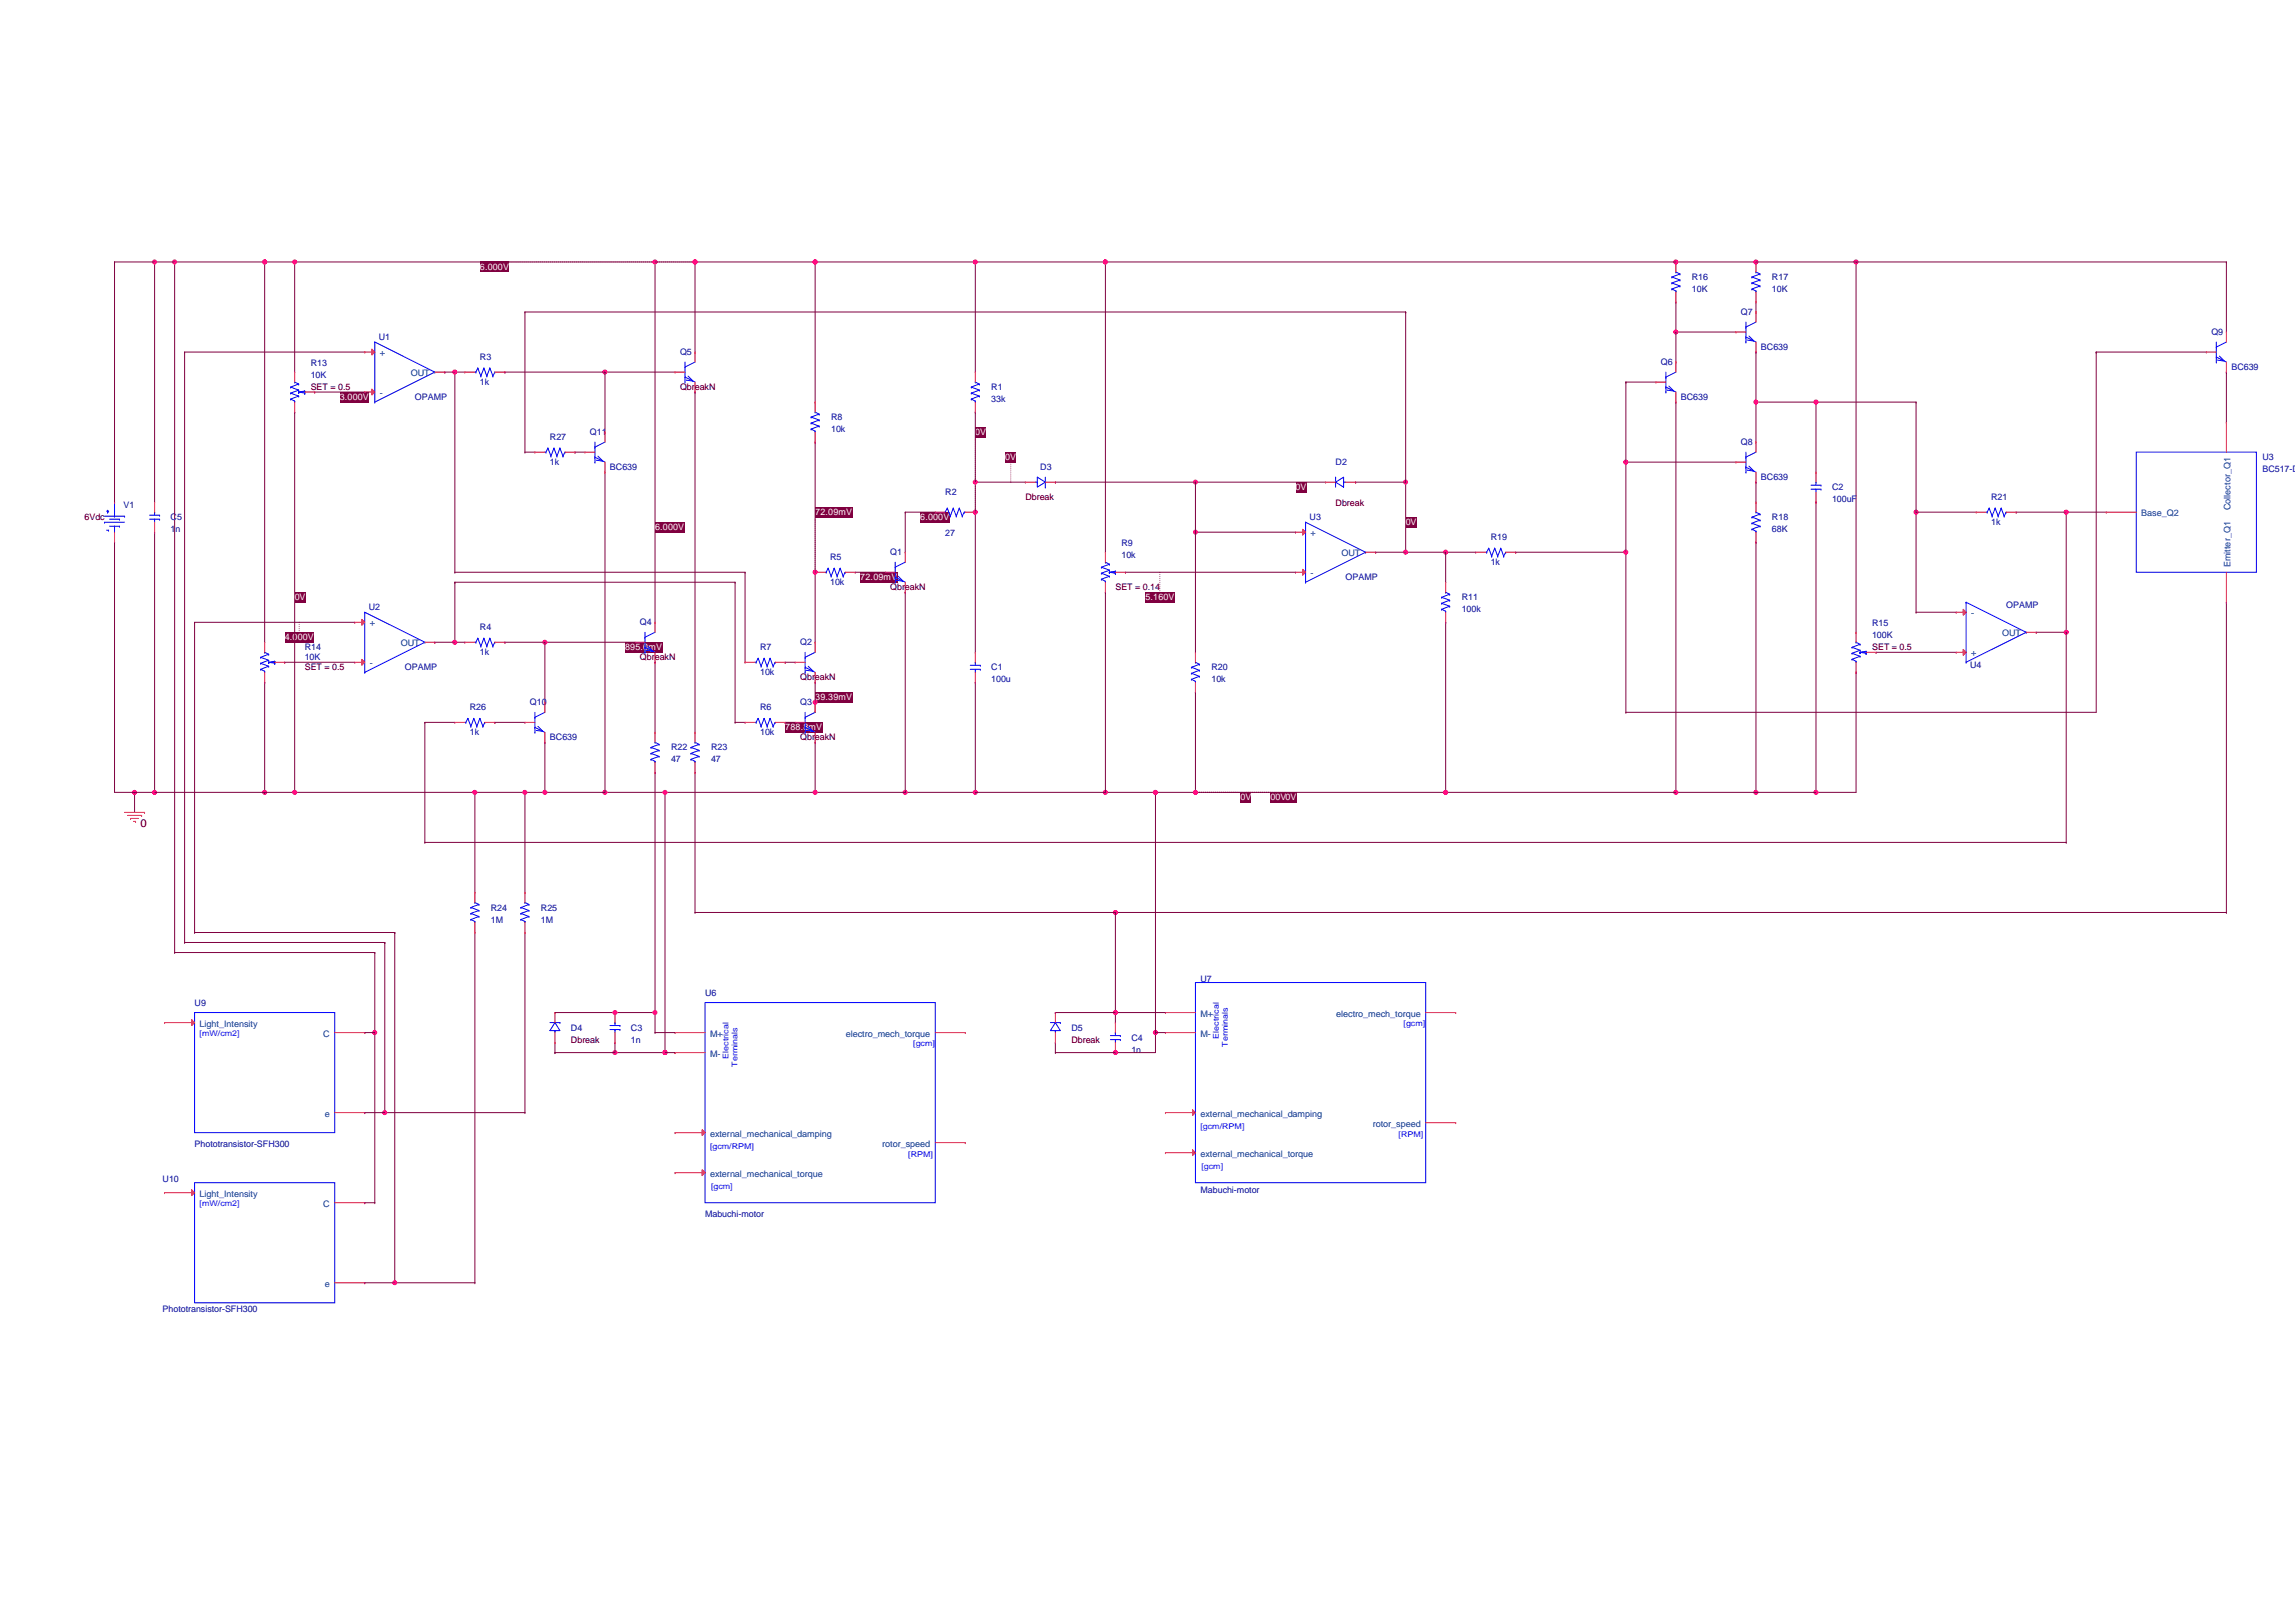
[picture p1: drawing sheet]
<svg xmlns="http://www.w3.org/2000/svg" width="594mm" height="420mm" viewBox="0 0 594 420" stroke-linecap="round" stroke-linejoin="round" font-family="sans-serif">
<defs><g id="words">
<text font-size="2.8" x="36.4" y="214.1">0</text>
<g font-size="2.3" fill="#fff">
<text x="124.2" y="69.9">6.</text>
<text x="126.3" y="69.9">000V</text>
<text x="87.9" y="103.6">3.</text>
<text x="90" y="103.6">000V</text>
<text x="252.5" y="112.7">0V</text>
<text x="260.2" y="119.1">0V</text>
<text x="335.4" y="126.9">0V</text>
<text x="169.6" y="137.3">6.</text>
<text x="171.6" y="137.3">000V</text>
<text x="211" y="133.4">7</text>
<text x="212.4" y="133.4">2.09mV</text>
<text x="238.2" y="134.7">6.</text>
<text x="240.3" y="134.7">000V</text>
<text x="363.9" y="136">0V</text>
<text x="76.3" y="155.4">0V</text>
<text x="222.7" y="150.2">7</text>
<text x="224" y="150.2">2.09mV</text>
<text x="296.5" y="155.4">5.</text>
<text x="298.5" y="155.4">160V</text>
<text x="73.7" y="165.8">4.</text>
<text x="75.7" y="165.8">000V</text>
<text x="161.8" y="168.4">895.0mV</text>
<text x="211" y="181.3">3</text>
<text x="212.4" y="181.3">9.39mV</text>
<text x="203.2" y="189.1">7</text>
<text x="204.6" y="189.1">88.8mV</text>
<text x="321.1" y="207.2">0V</text>
<text x="328.9" y="207.2">0V</text>
<text x="330.2" y="207.2">0V0V</text>
</g>
<g font-size="2.3" fill="#000080">
<text x="438" y="72.5">R16</text>
<text x="438" y="75.6">10K</text>
<text x="458.7" y="72.5">R17</text>
<text x="458.7" y="75.6">10K</text>
<text x="450.7" y="81.6">Q7</text>
<text x="98.1" y="88.1">U1</text>
<text x="572.4" y="86.8">Q9</text>
<text x="80.4" y="94.8">R13</text>
<text x="124.2" y="93.2">R3</text>
<text x="176" y="91.9">Q5</text>
<text x="429.9" y="94.5">Q6</text>
<text x="455.8" y="90.6">BC639</text>
<text x="577.6" y="95.8">BC639</text>
<text x="80.4" y="97.9">10K</text>
<text x="124.2" y="99.7">1k</text>
<text x="256.6" y="101">R1</text>
<text x="107.4" y="103.6">OPAMP</text>
<text x="256.6" y="104.1">33k</text>
<text x="435.1" y="103.6">BC639</text>
<text x="142.4" y="114">R27</text>
<text x="152.7" y="112.7">Q11</text>
<text x="215.2" y="108.8">R8</text>
<text x="215.2" y="111.9">10k</text>
<text x="450.7" y="115.3">Q8</text>
<text x="585.6" y="119.1">U3</text>
<text x="142.4" y="120.4">1k</text>
<text x="157.9" y="121.7">BC639</text>
<text x="269.3" y="121.7">D3</text>
<text x="345.7" y="120.4">D2</text>
<text x="455.8" y="124.3">BC639</text>
<text x="585.6" y="122.3">BC517-D</text>
<text x="32" y="131.6">V1</text>
<text x="244.7" y="128.2">R2</text>
<text x="474.2" y="126.9">C2</text>
<text x="474.2" y="130">100uF</text>
<text x="515.4" y="129.5">R21</text>
<text x="44.2" y="134.7">C5</text>
<text x="44.2" y="137.8">1n</text>
<text x="339" y="134.7">U3</text>
<text x="458.7" y="134.7">R18</text>
<text x="458.7" y="137.8">68K</text>
<text x="515.4" y="136">1k</text>
<text x="230.4" y="143.8">Q1</text>
<text x="244.7" y="138.8">27</text>
<text x="290.3" y="141.4">R9</text>
<text x="385.9" y="139.9">R19</text>
<text x="214.9" y="145.1">R5</text>
<text x="290.3" y="144.5">10k</text>
<text x="385.9" y="146.3">1k</text>
<text x="214.9" y="151.5">10k</text>
<text x="348.3" y="150.2">OPAMP</text>
<text x="378.4" y="155.4">R11</text>
<text x="95.5" y="158">U2</text>
<text x="165.7" y="161.9">Q4</text>
<text x="378.4" y="158.5">100k</text>
<text x="519.3" y="157.5">OPAMP</text>
<text x="124.2" y="163.2">R4</text>
<text x="207.1" y="167.1">Q2</text>
<text x="484.6" y="162.2">R15</text>
<text x="484.6" y="165.3">100K</text>
<text x="78.9" y="168.4">R14</text>
<text x="78.9" y="171">10K</text>
<text x="104.8" y="173.5">OPAMP</text>
<text x="124.2" y="169.7">1k</text>
<text x="196.8" y="168.4">R7</text>
<text x="256.6" y="173.5">C1</text>
<text x="313.6" y="173.5">R20</text>
<text x="510" y="173">U4</text>
<text x="196.8" y="174.8">10k</text>
<text x="256.6" y="176.7">100u</text>
<text x="313.6" y="176.7">10k</text>
<text x="121.6" y="183.9">R26</text>
<text x="137.2" y="182.6">Q10</text>
<text x="196.8" y="183.9">R6</text>
<text x="207.1" y="182.6">Q3</text>
<text x="121.6" y="190.4">1k</text>
<text x="142.4" y="191.7">BC639</text>
<text x="196.8" y="190.4">10k</text>
<text x="173.7" y="194.3">R22</text>
<text x="173.7" y="197.4">47</text>
<text x="184.1" y="194.3">R23</text>
<text x="184.1" y="197.4">47</text>
<text x="127.1" y="235.7">R24</text>
<text x="127.1" y="238.8">1M</text>
<text x="140" y="235.7">R25</text>
<text x="140" y="238.8">1M</text>
<text x="182.5" y="257.7">U6</text>
<text x="310.8" y="254.1">U7</text>
<text x="50.4" y="260.3">U9</text>
<text x="147.8" y="266.8">D4</text>
<text x="163.3" y="266.8">C3</text>
<text x="163.3" y="269.9">1n</text>
<text x="277.3" y="266.8">D5</text>
<text x="292.9" y="269.4">C4</text>
<text x="292.9" y="272.5">1n</text>
<text x="50.4" y="296.9">Phototransistor-SFH300</text>
<text x="42.1" y="305.9">U10</text>
<text x="310.8" y="308.8">Mabuchi-motor</text>
<text x="182.5" y="315">Mabuchi-motor</text>
<text x="42.1" y="339.6">Phototransistor-SFH300</text>
</g>
<g font-size="2.3" fill="#004080">
<text x="98.3" y="92.2">+</text>
<text x="106.3" y="97.4">OUT</text>
<text x="98.3" y="102.6">-</text>
<text x="554.3" y="133.6">Base_Q2</text>
<text x="577.4" y="132.1" transform="rotate(-90 577.4 132.1)">Collector_Q1</text>
<text x="339.3" y="138.8">+</text>
<text x="339.3" y="149.2">-</text>
<text x="347.3" y="144">OUT</text>
<text x="577.4" y="146.9" transform="rotate(-90 577.4 146.9)">Emitter_Q1</text>
<text x="510.2" y="159.6">-</text>
<text x="95.7" y="162.2">+</text>
<text x="103.7" y="167.3">OUT</text>
<text x="518.3" y="164.7">OUT</text>
<text x="95.7" y="172.5">-</text>
<text x="510.2" y="169.9">+</text>
<text x="310.7" y="263.2">M+</text>
<text x="345.9" y="263.2">electro_mech_torque</text>
<text x="51.7" y="265.8">Light_Intensity</text>
<text x="83.7" y="268.4">C</text>
<text x="183.8" y="268.4">M+</text>
<text x="218.9" y="268.4">electro_mech_torque</text>
<text x="310.7" y="268.4">M-</text>
<text x="183.8" y="273.6">M-</text>
<text x="84.1" y="289.1">e</text>
<text x="310.7" y="289.1">external_mechanical_damping</text>
<text x="355.3" y="291.7">rotor_speed</text>
<text x="183.8" y="294.3">external_mechanical_damping</text>
<text x="228.4" y="296.9">rotor_speed</text>
<text x="310.7" y="299.5">external_mechanical_torque</text>
<text x="183.8" y="304.7">external_mechanical_torque</text>
<text x="51.7" y="309.8">Light_Intensity</text>
<text x="83.7" y="312.4">C</text>
<text x="84.1" y="333.1">e</text>
</g>
<g font-size="2.3">
<text x="80.4" y="101">SET = 0.5</text>
<text x="176" y="101">QbreakN</text>
<text x="265.4" y="129.5">Dbreak</text>
<text x="345.7" y="131.1">Dbreak</text>
<text x="21.9" y="134.7">6Vdc</text>
<text x="230.4" y="152.8">QbreakN</text>
<text x="288.7" y="152.8">SET = 0.14</text>
<text x="78.9" y="173.5">SET = 0.5</text>
<text x="165.7" y="171">QbreakN</text>
<text x="484.6" y="168.4">SET = 0.5</text>
<text x="207.1" y="176.1">QbreakN</text>
<text x="207.1" y="191.7">QbreakN</text>
<text x="147.8" y="269.9">Dbreak</text>
<text x="277.3" y="269.9">Dbreak</text>
</g>
<g font-size="2.1" fill="#00f">
<text x="51.7" y="268.1">[mW/cm2]</text>
<text x="315.5" y="268.9" transform="rotate(-90 315.5 268.9)">Electrical</text>
<text x="363.3" y="265.5">[gcm]</text>
<text x="188.6" y="274" transform="rotate(-90 188.6 274)">Electrical</text>
<text x="236.4" y="270.7">[gcm]</text>
<text x="317.8" y="270.9" transform="rotate(-90 317.8 270.9)">Terminals</text>
<text x="190.9" y="276.1" transform="rotate(-90 190.9 276.1)">Terminals</text>
<text x="310.8" y="292.2">[gcm/RPM]</text>
<text x="183.8" y="297.4">[gcm/RPM]</text>
<text x="235.1" y="299.5">[RPM]</text>
<text x="362" y="294.3">[RPM]</text>
<text x="311" y="302.6">[gcm]</text>
<text x="184.1" y="307.8">[gcm]</text>
<text x="51.7" y="312.2">[mW/cm2]</text>
</g>
</g></defs>
<path d="M29.6 67.8h.1M29.6 67.8v62.2M45.2 67.8h.1M45.2 67.8h23.3M252.5 67.8h.1M252.5 67.8v28.5M252.5 132.6h.1M252.5 132.6v36.3M252.5 176.6h.1M252.5 176.6v28.5" fill="none" stroke="#800040" stroke-width=".26"/>
<circle cx="252.4" cy="132.6" r=".51" fill="#f0f"/>
<circle cx="252.4" cy="132.6" r=".51" fill="none" stroke="#f0f" stroke-width=".26"/>
<path d="M252.5 110.6h2.8v2.6h-2.8z" fill="#800040"/>
<path d="M252.5 113.7h.1M252.5 132.6v-18.9" fill="none" stroke="#800040" stroke-width=".26" stroke-dasharray="0 .5"/>
<circle cx="252.4" cy="132.6" r=".51" fill="#f0f"/>
<circle cx="252.4" cy="132.6" r=".51" fill="none" stroke="#f0f" stroke-width=".26"/>
<path d="M211 148.1h.1M211 148.1v18.2" fill="none" stroke="#800040" stroke-width=".26"/>
<circle cx="211" cy="148.1" r=".51" fill="#f0f"/>
<circle cx="211" cy="148.1" r=".51" fill="none" stroke="#f0f" stroke-width=".26"/>
<g fill="#800040">
<path d="M211 131.3h1.4v2.6h-1.4z"/>
<path d="M212.4 131.3h8.3v2.6h-8.3z"/>
</g>
<path d="M211 134.4h.1M211 148.1v-13.7" fill="none" stroke="#800040" stroke-width=".26" stroke-dasharray="0 .5"/>
<circle cx="211" cy="148.1" r=".51" fill="#f0f"/>
<circle cx="211" cy="148.1" r=".51" fill="none" stroke="#f0f" stroke-width=".26"/>
<path d="M211 181.8h.1M211 181.8v2.6" fill="none" stroke="#800040" stroke-width=".26"/>
<circle cx="211" cy="181.8" r=".51" fill="#f0f"/>
<circle cx="211" cy="181.8" r=".51" fill="none" stroke="#f0f" stroke-width=".26"/>
<g fill="#800040">
<path d="M211 179.2h1.4v2.6h-1.4z"/>
<path d="M212.4 179.2h8.3v2.6h-8.3z"/>
</g>
<circle cx="211" cy="181.8" r=".51" fill="#f0f"/>
<circle cx="211" cy="181.8" r=".51" fill="none" stroke="#f0f" stroke-width=".26"/>
<path d="M211 192.2h.1M211 192.2v12.9M234.3 205.1h.1M234.3 205.1h18.2" fill="none" stroke="#800040" stroke-width=".26"/>
<circle cx="252.4" cy="205.1" r=".51" fill="#f0f"/>
<circle cx="252.4" cy="205.1" r=".51" fill="none" stroke="#f0f" stroke-width=".26"/>
<circle cx="234.3" cy="205.1" r=".51" fill="#f0f"/>
<circle cx="234.3" cy="205.1" r=".51" fill="none" stroke="#f0f" stroke-width=".26"/>
<circle cx="252.4" cy="205.1" r=".51" fill="#f0f"/>
<circle cx="252.4" cy="205.1" r=".51" fill="none" stroke="#f0f" stroke-width=".26"/>
<circle cx="234.3" cy="205.1" r=".51" fill="#f0f"/>
<circle cx="234.3" cy="205.1" r=".51" fill="none" stroke="#f0f" stroke-width=".26"/>
<path d="M203.2 187h.1M203.2 187h2.6" fill="none" stroke="#800040" stroke-width=".26"/>
<g fill="#800040">
<path d="M203.2 187h1.4v2.6h-1.4z"/>
<path d="M204.6 187h8.3v2.6h-8.3z"/>
</g>
<path d="M234.3 132.6h.1M234.3 132.6v10.4M234.3 132.6h7.8M242.1 132.6h.1" fill="none" stroke="#800040" stroke-width=".26"/>
<g fill="#800040">
<path d="M238.2 132.6h2v2.6h-2z"/>
<path d="M240.3 132.6h5.5v2.6h-5.5z"/>
</g>
<path d="M221.4 148.1h7.7M229.1 148.1h.1M234.3 153.3h.1M234.3 153.3v51.8" fill="none" stroke="#800040" stroke-width=".26"/>
<g fill="#800040">
<path d="M222.7 148.1h1.3v2.6h-1.3z"/>
<path d="M224 148.1h8.3v2.6h-8.3z"/>
</g>
<path d="M211 67.8h.1M211 67.8v36.3M211 67.8h41.5" fill="none" stroke="#800040" stroke-width=".26"/>
<circle cx="211" cy="67.8" r=".51" fill="#f0f"/>
<circle cx="211" cy="67.8" r=".51" fill="none" stroke="#f0f" stroke-width=".26"/>
<circle cx="211" cy="67.8" r=".51" fill="#f0f"/>
<circle cx="211" cy="67.8" r=".51" fill="none" stroke="#f0f" stroke-width=".26"/>
<path d="M117.7 96.3h.1M117.7 96.3h2.6M156.6 96.3h.1M156.6 96.3h18.1" fill="none" stroke="#800040" stroke-width=".26"/>
<circle cx="156.6" cy="96.3" r=".51" fill="#f0f"/>
<circle cx="156.6" cy="96.3" r=".51" fill="none" stroke="#f0f" stroke-width=".26"/>
<circle cx="156.6" cy="96.3" r=".51" fill="#f0f"/>
<circle cx="156.6" cy="96.3" r=".51" fill="none" stroke="#f0f" stroke-width=".26"/>
<path d="M141 166.3h.1M141 166.3h23.4" fill="none" stroke="#800040" stroke-width=".26"/>
<circle cx="141" cy="166.3" r=".51" fill="#f0f"/>
<circle cx="141" cy="166.3" r=".51" fill="none" stroke="#f0f" stroke-width=".26"/>
<path d="M161.8 166.3h9.6v2.6h-9.6z" fill="#800040"/>
<circle cx="141" cy="166.3" r=".51" fill="#f0f"/>
<circle cx="141" cy="166.3" r=".51" fill="none" stroke="#f0f" stroke-width=".26"/>
<path d="M169.6 67.8h.1M169.6 67.8v93.3M172.1 205.1h.1M172.1 205.1h38.9" fill="none" stroke="#800040" stroke-width=".26"/>
<g fill="#800040">
<path d="M169.6 135.2h2v2.6h-2z"/>
<path d="M171.6 135.2h5.5v2.6h-5.5z"/>
</g>
<path d="M34.8 205.1h.1M34.8 205.1v5.2" fill="none" stroke="#800040" stroke-width=".26"/>
<circle cx="34.8" cy="205.1" r=".51" fill="#f0f"/>
<circle cx="34.8" cy="205.1" r=".51" fill="none" stroke="#f0f" stroke-width=".26"/>
<circle cx="34.8" cy="205.1" r=".51" fill="#f0f"/>
<circle cx="34.8" cy="205.1" r=".51" fill="none" stroke="#f0f" stroke-width=".26"/>
<path d="M50.4 161.1h.1M50.4 161.1h41.4" fill="none" stroke="#800040" stroke-width=".26"/>
<g fill="#800040">
<path d="M73.7 163.7h2v2.6h-2z"/>
<path d="M75.7 163.7h5.6v2.6h-5.6z"/>
</g>
<path d="M77.4 163.7v-2.6M77.4 161.1h.1" fill="none" stroke="#800040" stroke-width=".26" stroke-dasharray="0 .5"/>
<path d="M81.5 101.5h.1M81.5 101.5h12.9" fill="none" stroke="#800040" stroke-width=".26"/>
<g fill="#800040">
<path d="M87.9 101.5h2.1v2.6h-2.1z"/>
<path d="M90 101.5h5.5v2.6h-5.5z"/>
</g>
<path d="M76.3 106.7h.1M76.3 106.7v98.4" fill="none" stroke="#800040" stroke-width=".26"/>
<path d="M76.3 153.3h2.8v2.6h-2.8z" fill="#800040"/>
<path d="M76.3 67.8h.1M76.3 67.8v28.5M179.9 67.8h.1M179.9 67.8h31.1" fill="none" stroke="#800040" stroke-width=".26"/>
<circle cx="211" cy="67.8" r=".51" fill="#f0f"/>
<circle cx="211" cy="67.8" r=".51" fill="none" stroke="#f0f" stroke-width=".26"/>
<circle cx="179.9" cy="67.8" r=".51" fill="#f0f"/>
<circle cx="179.9" cy="67.8" r=".51" fill="none" stroke="#f0f" stroke-width=".26"/>
<g fill="#800040">
<path d="M124.2 67.8h2.1v2.6h-2.1z"/>
<path d="M126.3 67.8h5.5v2.6h-5.5z"/>
</g>
<path d="M131.7 67.8h.1M179.9 67.8h-48.2" fill="none" stroke="#800040" stroke-width=".26" stroke-dasharray="0 .5"/>
<circle cx="211" cy="67.8" r=".51" fill="#f0f"/>
<circle cx="211" cy="67.8" r=".51" fill="none" stroke="#f0f" stroke-width=".26"/>
<circle cx="179.9" cy="67.8" r=".51" fill="#f0f"/>
<circle cx="179.9" cy="67.8" r=".51" fill="none" stroke="#f0f" stroke-width=".26"/>
<path d="M68.5 67.8h.1M68.5 67.8v98.5" fill="none" stroke="#800040" stroke-width=".26"/>
<circle cx="68.5" cy="67.8" r=".51" fill="#f0f"/>
<circle cx="68.5" cy="67.8" r=".51" fill="none" stroke="#f0f" stroke-width=".26"/>
<circle cx="68.5" cy="67.8" r=".51" fill="#f0f"/>
<circle cx="68.5" cy="67.8" r=".51" fill="none" stroke="#f0f" stroke-width=".26"/>
<path d="M68.5 67.8h.1M68.5 67.8h7.8" fill="none" stroke="#800040" stroke-width=".26"/>
<circle cx="68.5" cy="67.8" r=".51" fill="#f0f"/>
<circle cx="68.5" cy="67.8" r=".51" fill="none" stroke="#f0f" stroke-width=".26"/>
<circle cx="68.5" cy="67.8" r=".51" fill="#f0f"/>
<circle cx="68.5" cy="67.8" r=".51" fill="none" stroke="#f0f" stroke-width=".26"/>
<path d="M68.5 176.6h.1M68.5 176.6v28.5" fill="none" stroke="#800040" stroke-width=".26"/>
<circle cx="68.5" cy="205.1" r=".51" fill="#f0f"/>
<circle cx="68.5" cy="205.1" r=".51" fill="none" stroke="#f0f" stroke-width=".26"/>
<circle cx="68.5" cy="205.1" r=".51" fill="#f0f"/>
<circle cx="68.5" cy="205.1" r=".51" fill="none" stroke="#f0f" stroke-width=".26"/>
<g fill="none" stroke="#800040" stroke-width=".26">
<path d="M433.8 67.8h.1M433.8 67.8h20.7M454.5 78.2v2.6M47.8 91.1h.1M47.8 91.1h46.6M454.5 91.1h.1M454.5 80.8h.1M454.5 91.1v23.3M454.5 104.1h.1M73.7 171.4h.1M73.7 171.4h18.1M480.5 174.1h.1"/>
<path d="M480.5 174.1v31M68.5 205.1h.1M68.5 205.1h7.8"/>
</g>
<circle cx="454.5" cy="67.8" r=".51" fill="#f0f"/>
<circle cx="454.5" cy="67.8" r=".51" fill="none" stroke="#f0f" stroke-width=".26"/>
<circle cx="433.8" cy="67.8" r=".51" fill="#f0f"/>
<circle cx="433.8" cy="67.8" r=".51" fill="none" stroke="#f0f" stroke-width=".26"/>
<circle cx="454.5" cy="67.8" r=".51" fill="#f0f"/>
<circle cx="454.5" cy="67.8" r=".51" fill="none" stroke="#f0f" stroke-width=".26"/>
<circle cx="433.8" cy="67.8" r=".51" fill="#f0f"/>
<circle cx="433.8" cy="67.8" r=".51" fill="none" stroke="#f0f" stroke-width=".26"/>
<path d="M433.8 78.2h.1M433.8 78.2v7.8M420.9 119.6h.1M420.9 119.6h28.5M433.8 104.1h.1M433.8 104.1v101M454.5 124.8h.1M454.5 124.8v5.2M454.5 140.4h.1M454.5 140.4v64.7M470.1 205.1h.1M470.1 205.1h10.4" fill="none" stroke="#800040" stroke-width=".26"/>
<circle cx="454.5" cy="205.1" r=".51" fill="#f0f"/>
<circle cx="454.5" cy="205.1" r=".51" fill="none" stroke="#f0f" stroke-width=".26"/>
<circle cx="454.5" cy="205.1" r=".51" fill="#f0f"/>
<circle cx="454.5" cy="205.1" r=".51" fill="none" stroke="#f0f" stroke-width=".26"/>
<path d="M470.1 130h.1M470.1 130v75.1" fill="none" stroke="#800040" stroke-width=".26"/>
<circle cx="470.1" cy="205.1" r=".51" fill="#f0f"/>
<circle cx="470.1" cy="205.1" r=".51" fill="none" stroke="#f0f" stroke-width=".26"/>
<circle cx="470.1" cy="205.1" r=".51" fill="#f0f"/>
<circle cx="470.1" cy="205.1" r=".51" fill="none" stroke="#f0f" stroke-width=".26"/>
<path d="M454.5 104.1h.1M454.5 104.1h15.6M470.1 104.1h.1M470.1 104.1v18.1" fill="none" stroke="#800040" stroke-width=".26"/>
<circle cx="454.5" cy="104.1" r=".51" fill="#f0f"/>
<circle cx="454.5" cy="104.1" r=".51" fill="none" stroke="#f0f" stroke-width=".26"/>
<circle cx="454.5" cy="104.1" r=".51" fill="#f0f"/>
<circle cx="454.5" cy="104.1" r=".51" fill="none" stroke="#f0f" stroke-width=".26"/>
<path d="M480.5 67.8h.1M480.5 67.8v95.9M392.4 143h.1M392.4 143h28.5" fill="none" stroke="#800040" stroke-width=".26"/>
<circle cx="480.4" cy="67.8" r=".51" fill="#f0f"/>
<circle cx="480.4" cy="67.8" r=".51" fill="none" stroke="#f0f" stroke-width=".26"/>
<circle cx="480.4" cy="67.8" r=".51" fill="#f0f"/>
<circle cx="480.4" cy="67.8" r=".51" fill="none" stroke="#f0f" stroke-width=".26"/>
<path d="M454.5 67.8h.1M454.5 67.8h26M433.8 86h.1M433.8 86h15.6M527.1 163.7h.1M527.1 163.7h7.8" fill="none" stroke="#800040" stroke-width=".26"/>
<circle cx="433.8" cy="85.9" r=".51" fill="#f0f"/>
<circle cx="433.8" cy="85.9" r=".51" fill="none" stroke="#f0f" stroke-width=".26"/>
<circle cx="433.8" cy="85.9" r=".51" fill="#f0f"/>
<circle cx="433.8" cy="85.9" r=".51" fill="none" stroke="#f0f" stroke-width=".26"/>
<path d="M420.9 98.9h.1M420.9 98.9h7.7M433.8 86h.1M433.8 86v7.7M496 132.6h.1M496 132.6v25.9M496 158.5h.1M496 158.5h10.4M485.6 168.9h.1M485.6 168.9h20.8" fill="none" stroke="#800040" stroke-width=".26"/>
<circle cx="496" cy="132.6" r=".51" fill="#f0f"/>
<circle cx="496" cy="132.6" r=".51" fill="none" stroke="#f0f" stroke-width=".26"/>
<circle cx="496" cy="132.6" r=".51" fill="#f0f"/>
<circle cx="496" cy="132.6" r=".51" fill="none" stroke="#f0f" stroke-width=".26"/>
<path d="M470.1 104.1h.1M470.1 104.1h25.9" fill="none" stroke="#800040" stroke-width=".26"/>
<circle cx="470.1" cy="104.1" r=".51" fill="#f0f"/>
<circle cx="470.1" cy="104.1" r=".51" fill="none" stroke="#f0f" stroke-width=".26"/>
<circle cx="470.1" cy="104.1" r=".51" fill="#f0f"/>
<circle cx="470.1" cy="104.1" r=".51" fill="none" stroke="#f0f" stroke-width=".26"/>
<g fill="none" stroke="#800040" stroke-width=".26">
<path d="M480.5 67.8h.1M480.5 67.8h95.8M576.3 67.8h.1M576.3 67.8v18.2M542.6 91.1h.1M542.6 91.1h28.5M576.3 96.3h.1M576.3 96.3v13M496 104.1h.1M496 104.1v28.5M496 132.6h.1M496 132.6h15.5"/>
<path d="M534.9 132.6h.1M534.9 132.6h10.3M534.9 132.6v31.1"/>
</g>
<circle cx="534.9" cy="163.7" r=".5" fill="#f0f"/>
<circle cx="534.9" cy="163.7" r=".5" fill="none" stroke="#f0f" stroke-width=".26"/>
<circle cx="534.8" cy="132.6" r=".51" fill="#f0f"/>
<circle cx="534.8" cy="132.6" r=".51" fill="none" stroke="#f0f" stroke-width=".26"/>
<circle cx="534.9" cy="163.7" r=".5" fill="#f0f"/>
<circle cx="534.9" cy="163.7" r=".5" fill="none" stroke="#f0f" stroke-width=".26"/>
<circle cx="534.8" cy="132.6" r=".51" fill="#f0f"/>
<circle cx="534.8" cy="132.6" r=".51" fill="none" stroke="#f0f" stroke-width=".26"/>
<path d="M521.9 132.6h.1M521.9 132.6h13M29.6 140.4h.1M29.6 140.4v64.7M117.7 166.3h.1M117.7 166.3h2.6M211 205.1h.1M211 205.1h23.3" fill="none" stroke="#800040" stroke-width=".26"/>
<circle cx="211" cy="205.1" r=".51" fill="#f0f"/>
<circle cx="211" cy="205.1" r=".51" fill="none" stroke="#f0f" stroke-width=".26"/>
<circle cx="211" cy="205.1" r=".51" fill="#f0f"/>
<circle cx="211" cy="205.1" r=".51" fill="none" stroke="#f0f" stroke-width=".26"/>
<path d="M542.6 91.1h.1M542.6 91.1v93.3h-121.7M420.9 143h.1M420.9 143v41.4M211 176.6h.1M211 176.6v5.2M420.9 184.4h.1" fill="none" stroke="#800040" stroke-width=".26"/>
<circle cx="420.8" cy="142.9" r=".51" fill="#f0f"/>
<circle cx="420.8" cy="142.9" r=".51" fill="none" stroke="#f0f" stroke-width=".26"/>
<circle cx="420.8" cy="142.9" r=".51" fill="#f0f"/>
<circle cx="420.8" cy="142.9" r=".51" fill="none" stroke="#f0f" stroke-width=".26"/>
<path d="M420.9 119.6h.1M420.9 119.6v23.4" fill="none" stroke="#800040" stroke-width=".26"/>
<circle cx="420.8" cy="119.6" r=".51" fill="#f0f"/>
<circle cx="420.8" cy="119.6" r=".51" fill="none" stroke="#f0f" stroke-width=".26"/>
<circle cx="420.8" cy="119.6" r=".51" fill="#f0f"/>
<circle cx="420.8" cy="119.6" r=".51" fill="none" stroke="#f0f" stroke-width=".26"/>
<path d="M420.9 98.9h.1M420.9 98.9v20.7M252.5 124.8h.1M252.5 124.8v7.8M433.8 205.1h.1M433.8 205.1h36.3M454.5 205.1h.1" fill="none" stroke="#800040" stroke-width=".26"/>
<circle cx="433.8" cy="205.1" r=".51" fill="#f0f"/>
<circle cx="433.8" cy="205.1" r=".51" fill="none" stroke="#f0f" stroke-width=".26"/>
<circle cx="433.8" cy="205.1" r=".51" fill="#f0f"/>
<circle cx="433.8" cy="205.1" r=".51" fill="none" stroke="#f0f" stroke-width=".26"/>
<path d="M363.9 124.8h.1M363.9 124.8v18.2" fill="none" stroke="#800040" stroke-width=".26"/>
<circle cx="363.8" cy="124.8" r=".51" fill="#f0f"/>
<circle cx="363.8" cy="124.8" r=".51" fill="none" stroke="#f0f" stroke-width=".26"/>
<path d="M363.9 133.9h2.8v2.6h-2.8z" fill="#800040"/>
<circle cx="363.8" cy="124.8" r=".51" fill="#f0f"/>
<circle cx="363.8" cy="124.8" r=".51" fill="none" stroke="#f0f" stroke-width=".26"/>
<path d="M350.9 124.8h.1M350.9 124.8h13M291.3 148.1h.1M291.3 148.1h44.1" fill="none" stroke="#800040" stroke-width=".26"/>
<g fill="#800040">
<path d="M296.5 153.3h2v2.6h-2z"/>
<path d="M298.5 153.3h5.6v2.6h-5.6z"/>
</g>
<path d="M300.2 153.3v-5.2M300.2 148.1h.1" fill="none" stroke="#800040" stroke-width=".26" stroke-dasharray="0 .5"/>
<path d="M286.1 205.1h13M299.1 205.1h.1" fill="none" stroke="#800040" stroke-width=".26"/>
<circle cx="286.1" cy="205.1" r=".51" fill="#f0f"/>
<circle cx="286.1" cy="205.1" r=".51" fill="none" stroke="#f0f" stroke-width=".26"/>
<circle cx="286.1" cy="205.1" r=".51" fill="#f0f"/>
<circle cx="286.1" cy="205.1" r=".51" fill="none" stroke="#f0f" stroke-width=".26"/>
<path d="M286.1 67.8h.1M286.1 67.8v75.2M286.1 153.3h.1M286.1 153.3v51.8M374.2 143h.1M374.2 143h7.8" fill="none" stroke="#800040" stroke-width=".26"/>
<circle cx="374.2" cy="142.9" r=".51" fill="#f0f"/>
<circle cx="374.2" cy="142.9" r=".51" fill="none" stroke="#f0f" stroke-width=".26"/>
<circle cx="374.2" cy="142.9" r=".51" fill="#f0f"/>
<circle cx="374.2" cy="142.9" r=".51" fill="none" stroke="#f0f" stroke-width=".26"/>
<path d="M309.4 124.8h.1M309.4 124.8h33.7M374.2 143h.1M374.2 143v7.7" fill="none" stroke="#800040" stroke-width=".26"/>
<circle cx="309.5" cy="124.8" r=".51" fill="#f0f"/>
<circle cx="309.5" cy="124.8" r=".51" fill="none" stroke="#f0f" stroke-width=".26"/>
<path d="M335.4 124.8h2.8v2.6h-2.8z" fill="#800040"/>
<circle cx="309.5" cy="124.8" r=".51" fill="#f0f"/>
<circle cx="309.5" cy="124.8" r=".51" fill="none" stroke="#f0f" stroke-width=".26"/>
<path d="M252.5 124.8h.1M252.5 124.8h12.9" fill="none" stroke="#800040" stroke-width=".26"/>
<circle cx="252.4" cy="124.8" r=".51" fill="#f0f"/>
<circle cx="252.4" cy="124.8" r=".51" fill="none" stroke="#f0f" stroke-width=".26"/>
<path d="M260.2 117.1h2.9v2.6h-2.9z" fill="#800040"/>
<path d="M261.7 120.2v4.6M261.7 124.8h.1" fill="none" stroke="#800040" stroke-width=".26" stroke-dasharray="0 .5"/>
<circle cx="252.4" cy="124.8" r=".51" fill="#f0f"/>
<circle cx="252.4" cy="124.8" r=".51" fill="none" stroke="#f0f" stroke-width=".26"/>
<path d="M309.4 137.8h.1M309.4 137.8h26" fill="none" stroke="#800040" stroke-width=".26"/>
<circle cx="309.5" cy="137.8" r=".51" fill="#f0f"/>
<circle cx="309.5" cy="137.8" r=".51" fill="none" stroke="#f0f" stroke-width=".26"/>
<circle cx="309.5" cy="137.8" r=".51" fill="#f0f"/>
<circle cx="309.5" cy="137.8" r=".51" fill="none" stroke="#f0f" stroke-width=".26"/>
<path d="M309.4 137.8h.1M309.4 137.8v31.1M309.4 179.2h.1M309.4 179.2v25.9h-10.3M299.1 205.1h.1" fill="none" stroke="#800040" stroke-width=".26"/>
<circle cx="299.1" cy="205.1" r=".51" fill="#f0f"/>
<circle cx="299.1" cy="205.1" r=".51" fill="none" stroke="#f0f" stroke-width=".26"/>
<path d="M328.9 205.1h2.8v2.6h-2.8z" fill="#800040"/>
<path d="M309.4 205.1h19.5M328.9 205.1h.1" fill="none" stroke="#800040" stroke-width=".26" stroke-dasharray="0 .5"/>
<path d="M330.2 205.1h2.8v2.6h-2.8z" fill="#800040"/>
<path d="M309.4 205.1h20.8M330.2 205.1h.1" fill="none" stroke="#800040" stroke-width=".26" stroke-dasharray="0 .5"/>
<path d="M332.8 205.1h2.8v2.6h-2.8z" fill="#800040"/>
<path d="M309.4 205.1h23.4M332.8 205.1h.1" fill="none" stroke="#800040" stroke-width=".26" stroke-dasharray="0 .5"/>
<path d="M321.1 205.1h2.8v2.6h-2.8z" fill="#800040"/>
<path d="M309.4 205.1h11.7M321.1 205.1h.1" fill="none" stroke="#800040" stroke-width=".26" stroke-dasharray="0 .5"/>
<circle cx="299.1" cy="205.1" r=".51" fill="#f0f"/>
<circle cx="299.1" cy="205.1" r=".51" fill="none" stroke="#f0f" stroke-width=".26"/>
<path d="M252.5 67.8h33.6M286.1 67.8h.1M252.5 106.7h.1M252.5 106.7v18.1" fill="none" stroke="#800040" stroke-width=".26"/>
<circle cx="252.4" cy="67.8" r=".51" fill="#f0f"/>
<circle cx="252.4" cy="67.8" r=".51" fill="none" stroke="#f0f" stroke-width=".26"/>
<circle cx="286.1" cy="67.8" r=".51" fill="#f0f"/>
<circle cx="286.1" cy="67.8" r=".51" fill="none" stroke="#f0f" stroke-width=".26"/>
<circle cx="252.4" cy="67.8" r=".51" fill="#f0f"/>
<circle cx="252.4" cy="67.8" r=".51" fill="none" stroke="#f0f" stroke-width=".26"/>
<circle cx="286.1" cy="67.8" r=".51" fill="#f0f"/>
<circle cx="286.1" cy="67.8" r=".51" fill="none" stroke="#f0f" stroke-width=".26"/>
<path d="M309.4 205.1h.1M309.4 205.1h64.8" fill="none" stroke="#800040" stroke-width=".26"/>
<circle cx="374.2" cy="205.1" r=".51" fill="#f0f"/>
<circle cx="374.2" cy="205.1" r=".51" fill="none" stroke="#f0f" stroke-width=".26"/>
<circle cx="309.4" cy="205.1" r=".51" fill="#f0f"/>
<circle cx="309.4" cy="205.1" r=".51" fill="none" stroke="#f0f" stroke-width=".26"/>
<circle cx="374.2" cy="205.1" r=".51" fill="#f0f"/>
<circle cx="374.2" cy="205.1" r=".51" fill="none" stroke="#f0f" stroke-width=".26"/>
<circle cx="309.4" cy="205.1" r=".51" fill="#f0f"/>
<circle cx="309.4" cy="205.1" r=".51" fill="none" stroke="#f0f" stroke-width=".26"/>
<path d="M363.9 143h.1M363.9 143h10.3M374.2 161.1h.1M374.2 161.1v44" fill="none" stroke="#800040" stroke-width=".26"/>
<circle cx="363.8" cy="142.9" r=".51" fill="#f0f"/>
<circle cx="363.8" cy="142.9" r=".51" fill="none" stroke="#f0f" stroke-width=".26"/>
<circle cx="363.8" cy="142.9" r=".51" fill="#f0f"/>
<circle cx="363.8" cy="142.9" r=".51" fill="none" stroke="#f0f" stroke-width=".26"/>
<path d="M374.2 205.1h.1M374.2 205.1h59.6" fill="none" stroke="#800040" stroke-width=".26"/>
<circle cx="374.2" cy="205.1" r=".51" fill="#f0f"/>
<circle cx="374.2" cy="205.1" r=".51" fill="none" stroke="#f0f" stroke-width=".26"/>
<circle cx="374.2" cy="205.1" r=".51" fill="#f0f"/>
<circle cx="374.2" cy="205.1" r=".51" fill="none" stroke="#f0f" stroke-width=".26"/>
<path d="M286.1 67.8h.1M286.1 67.8h147.7" fill="none" stroke="#800040" stroke-width=".26"/>
<circle cx="286.1" cy="67.8" r=".51" fill="#f0f"/>
<circle cx="286.1" cy="67.8" r=".51" fill="none" stroke="#f0f" stroke-width=".26"/>
<circle cx="286.1" cy="67.8" r=".51" fill="#f0f"/>
<circle cx="286.1" cy="67.8" r=".51" fill="none" stroke="#f0f" stroke-width=".26"/>
<path d="M76.3 67.8h93.3M169.6 67.8h.1M179.9 67.8h.1M179.9 67.8v23.3" fill="none" stroke="#800040" stroke-width=".26"/>
<circle cx="76.3" cy="67.8" r=".51" fill="#f0f"/>
<circle cx="76.3" cy="67.8" r=".51" fill="none" stroke="#f0f" stroke-width=".26"/>
<circle cx="169.5" cy="67.8" r=".51" fill="#f0f"/>
<circle cx="169.5" cy="67.8" r=".51" fill="none" stroke="#f0f" stroke-width=".26"/>
<circle cx="76.3" cy="67.8" r=".51" fill="#f0f"/>
<circle cx="76.3" cy="67.8" r=".51" fill="none" stroke="#f0f" stroke-width=".26"/>
<circle cx="169.5" cy="67.8" r=".51" fill="#f0f"/>
<circle cx="169.5" cy="67.8" r=".51" fill="none" stroke="#f0f" stroke-width=".26"/>
<path d="M117.7 96.3h.1M117.7 96.3v51.8M211 114.4h.1M211 114.4v33.7M117.7 148.1h.1M117.7 148.1h75.2M192.9 148.1h.1M192.9 148.1v23.3M203.2 171.4h.1M203.2 171.4h2.6" fill="none" stroke="#800040" stroke-width=".26"/>
<circle cx="117.7" cy="96.3" r=".51" fill="#f0f"/>
<circle cx="117.7" cy="96.3" r=".51" fill="none" stroke="#f0f" stroke-width=".26"/>
<circle cx="117.7" cy="96.3" r=".51" fill="#f0f"/>
<circle cx="117.7" cy="96.3" r=".51" fill="none" stroke="#f0f" stroke-width=".26"/>
<path d="M115.1 96.3h.1M115.1 96.3h2.6M117.7 150.7h.1M117.7 150.7h72.6M117.7 150.7v15.6M190.3 150.7h.1M190.3 150.7v36.3M190.3 187h.1M190.3 187h2.6" fill="none" stroke="#800040" stroke-width=".26"/>
<circle cx="117.7" cy="166.3" r=".51" fill="#f0f"/>
<circle cx="117.7" cy="166.3" r=".51" fill="none" stroke="#f0f" stroke-width=".26"/>
<circle cx="117.7" cy="166.3" r=".51" fill="#f0f"/>
<circle cx="117.7" cy="166.3" r=".51" fill="none" stroke="#f0f" stroke-width=".26"/>
<path d="M112.6 166.3h.1M112.6 166.3h5.1M169.6 171.4h.1M169.6 171.4v18.2M169.6 200h.1M169.6 200v62.1h-10.4M156.6 205.1h.1M156.6 205.1h15.5M159.2 262.1h.1" fill="none" stroke="#800040" stroke-width=".26"/>
<circle cx="156.6" cy="205.1" r=".51" fill="#f0f"/>
<circle cx="156.6" cy="205.1" r=".51" fill="none" stroke="#f0f" stroke-width=".26"/>
<circle cx="156.6" cy="205.1" r=".51" fill="#f0f"/>
<circle cx="156.6" cy="205.1" r=".51" fill="none" stroke="#f0f" stroke-width=".26"/>
<path d="M172.1 205.1h.1M172.1 205.1v67.4" fill="none" stroke="#800040" stroke-width=".26"/>
<circle cx="172.1" cy="272.5" r=".51" fill="#f0f"/>
<circle cx="172.1" cy="272.5" r=".51" fill="none" stroke="#f0f" stroke-width=".26"/>
<circle cx="172.1" cy="205.1" r=".51" fill="#f0f"/>
<circle cx="172.1" cy="205.1" r=".51" fill="none" stroke="#f0f" stroke-width=".26"/>
<circle cx="172.1" cy="272.5" r=".51" fill="#f0f"/>
<circle cx="172.1" cy="272.5" r=".51" fill="none" stroke="#f0f" stroke-width=".26"/>
<circle cx="172.1" cy="205.1" r=".51" fill="#f0f"/>
<circle cx="172.1" cy="205.1" r=".51" fill="none" stroke="#f0f" stroke-width=".26"/>
<path d="M159.2 272.5h.1M159.2 272.5h12.9" fill="none" stroke="#800040" stroke-width=".26"/>
<circle cx="172.1" cy="272.5" r=".51" fill="#f0f"/>
<circle cx="172.1" cy="272.5" r=".51" fill="none" stroke="#f0f" stroke-width=".26"/>
<circle cx="159.2" cy="272.5" r=".51" fill="#f0f"/>
<circle cx="159.2" cy="272.5" r=".51" fill="none" stroke="#f0f" stroke-width=".26"/>
<circle cx="172.1" cy="272.5" r=".51" fill="#f0f"/>
<circle cx="172.1" cy="272.5" r=".51" fill="none" stroke="#f0f" stroke-width=".26"/>
<circle cx="159.2" cy="272.5" r=".51" fill="#f0f"/>
<circle cx="159.2" cy="272.5" r=".51" fill="none" stroke="#f0f" stroke-width=".26"/>
<path d="M179.9 101.5h.1M179.9 101.5v88.1M179.9 200h.1M179.9 200v36.2M288.7 236.2h.1M288.7 236.2h287.6M159.2 269.9h.1M159.2 269.9v2.6" fill="none" stroke="#800040" stroke-width=".26"/>
<circle cx="288.7" cy="236.2" r=".51" fill="#f0f"/>
<circle cx="288.7" cy="236.2" r=".51" fill="none" stroke="#f0f" stroke-width=".26"/>
<circle cx="288.7" cy="236.2" r=".51" fill="#f0f"/>
<circle cx="288.7" cy="236.2" r=".51" fill="none" stroke="#f0f" stroke-width=".26"/>
<path d="M288.7 272.5h.1M288.7 272.5h10.4" fill="none" stroke="#800040" stroke-width=".26"/>
<circle cx="288.7" cy="272.5" r=".51" fill="#f0f"/>
<circle cx="288.7" cy="272.5" r=".51" fill="none" stroke="#f0f" stroke-width=".26"/>
<circle cx="288.7" cy="272.5" r=".51" fill="#f0f"/>
<circle cx="288.7" cy="272.5" r=".51" fill="none" stroke="#f0f" stroke-width=".26"/>
<path d="M299.1 267.3h.1M299.1 267.3v5.2" fill="none" stroke="#800040" stroke-width=".26"/>
<circle cx="299.1" cy="267.3" r=".51" fill="#f0f"/>
<circle cx="299.1" cy="267.3" r=".51" fill="none" stroke="#f0f" stroke-width=".26"/>
<circle cx="299.1" cy="267.3" r=".51" fill="#f0f"/>
<circle cx="299.1" cy="267.3" r=".51" fill="none" stroke="#f0f" stroke-width=".26"/>
<path d="M288.7 236.2h.1M288.7 236.2v28.5M288.7 262.1h.1M288.7 262.1h13M299.1 267.3h.1M299.1 267.3h2.6" fill="none" stroke="#800040" stroke-width=".26"/>
<circle cx="288.7" cy="262.1" r=".51" fill="#f0f"/>
<circle cx="288.7" cy="262.1" r=".51" fill="none" stroke="#f0f" stroke-width=".26"/>
<circle cx="288.7" cy="262.1" r=".51" fill="#f0f"/>
<circle cx="288.7" cy="262.1" r=".51" fill="none" stroke="#f0f" stroke-width=".26"/>
<path d="M273.2 124.8h.1M273.2 124.8h36.2M309.4 124.8h.1M309.4 124.8v13M576.3 155.9v80.3M76.3 205.1h.1M76.3 205.1h46.6M122.9 205.1h.1M122.9 205.1v25.9M576.3 236.2h.1" fill="none" stroke="#800040" stroke-width=".26"/>
<circle cx="76.3" cy="205.1" r=".51" fill="#f0f"/>
<circle cx="76.3" cy="205.1" r=".51" fill="none" stroke="#f0f" stroke-width=".26"/>
<circle cx="76.3" cy="205.1" r=".51" fill="#f0f"/>
<circle cx="76.3" cy="205.1" r=".51" fill="none" stroke="#f0f" stroke-width=".26"/>
<path d="M122.9 205.1h.1M122.9 205.1h13M135.9 205.1h.1M135.9 205.1v25.9" fill="none" stroke="#800040" stroke-width=".26"/>
<circle cx="122.9" cy="205.1" r=".51" fill="#f0f"/>
<circle cx="122.9" cy="205.1" r=".51" fill="none" stroke="#f0f" stroke-width=".26"/>
<circle cx="122.9" cy="205.1" r=".51" fill="#f0f"/>
<circle cx="122.9" cy="205.1" r=".51" fill="none" stroke="#f0f" stroke-width=".26"/>
<path d="M97 246.6h.1M97 246.6v20.7M122.9 241.4v90.7M135.9 241.4v46.6M99.6 288h.1M99.6 288h36.3M135.9 288h.1M102.2 332.1h.1M102.2 332.1h20.7M122.9 332.1h.1" fill="none" stroke="#800040" stroke-width=".26"/>
<circle cx="97" cy="267.3" r=".51" fill="#f0f"/>
<circle cx="97" cy="267.3" r=".51" fill="none" stroke="#f0f" stroke-width=".26"/>
<circle cx="97" cy="267.3" r=".51" fill="#f0f"/>
<circle cx="97" cy="267.3" r=".51" fill="none" stroke="#f0f" stroke-width=".26"/>
<path d="M45.2 67.8h.1M45.2 67.8v178.8M45.2 246.6h.1M45.2 246.6h51.8" fill="none" stroke="#800040" stroke-width=".26"/>
<circle cx="45.2" cy="67.8" r=".51" fill="#f0f"/>
<circle cx="45.2" cy="67.8" r=".51" fill="none" stroke="#f0f" stroke-width=".26"/>
<circle cx="45.2" cy="67.8" r=".51" fill="#f0f"/>
<circle cx="45.2" cy="67.8" r=".51" fill="none" stroke="#f0f" stroke-width=".26"/>
<path d="M40 67.8h.1M40 67.8h5.2M47.8 91.1v152.9M47.8 244h.1M47.8 244h51.8M99.6 244h.1M99.6 244v44" fill="none" stroke="#800040" stroke-width=".26"/>
<circle cx="99.6" cy="288" r=".51" fill="#f0f"/>
<circle cx="99.6" cy="288" r=".51" fill="none" stroke="#f0f" stroke-width=".26"/>
<circle cx="99.6" cy="288" r=".51" fill="#f0f"/>
<circle cx="99.6" cy="288" r=".51" fill="none" stroke="#f0f" stroke-width=".26"/>
<path d="M50.4 161.1v80.3M50.4 241.4h.1M50.4 241.4h51.8M102.2 241.4h.1M102.2 241.4v90.7" fill="none" stroke="#800040" stroke-width=".26"/>
<circle cx="102.2" cy="332.1" r=".51" fill="#f0f"/>
<circle cx="102.2" cy="332.1" r=".51" fill="none" stroke="#f0f" stroke-width=".26"/>
<circle cx="102.2" cy="332.1" r=".51" fill="#f0f"/>
<circle cx="102.2" cy="332.1" r=".51" fill="none" stroke="#f0f" stroke-width=".26"/>
<g fill="none" stroke="#800040" stroke-width=".26">
<path d="M130.7 166.3h.1M130.7 166.3h10.3M141 166.3h.1M141 166.3v15.5M141 192.2h.1M141 192.2v12.9h-5.1M135.9 205.1h.1M94.4 267.3h.1M94.4 267.3h2.6v44.1M94.4 288h.1M94.4 288h5.2M94.4 311.4h.1"/>
<path d="M94.4 311.4h2.6M97 311.4h.1M94.4 332.1h.1M94.4 332.1h7.8"/>
</g>
<circle cx="135.9" cy="205.1" r=".51" fill="#f0f"/>
<circle cx="135.9" cy="205.1" r=".51" fill="none" stroke="#f0f" stroke-width=".26"/>
<circle cx="135.9" cy="205.1" r=".51" fill="#f0f"/>
<circle cx="135.9" cy="205.1" r=".51" fill="none" stroke="#f0f" stroke-width=".26"/>
<path d="M169.6 67.8h10.3M179.9 67.8h.1M534.9 163.7h.1M534.9 163.7v54.4M110 187v31.1M110 218.1h.1M110 218.1h424.9M534.9 218.1h.1" fill="none" stroke="#800040" stroke-width=".26"/>
<circle cx="179.9" cy="67.8" r=".51" fill="#f0f"/>
<circle cx="179.9" cy="67.8" r=".51" fill="none" stroke="#f0f" stroke-width=".26"/>
<circle cx="179.9" cy="67.8" r=".51" fill="#f0f"/>
<circle cx="179.9" cy="67.8" r=".51" fill="none" stroke="#f0f" stroke-width=".26"/>
<g fill="none" stroke="#800040" stroke-width=".26">
<path d="M130.7 96.3h.1M130.7 96.3h25.9M156.6 96.3h.1M156.6 96.3v15.6M148.8 117.1h.1M148.8 117.1h2.6M156.6 122.2v82.9M110 187h.1M110 187h7.7M128.1 187h.1M128.1 187h7.8M141 205.1h.1"/>
<path d="M141 205.1h15.6M156.6 205.1h.1"/>
</g>
<circle cx="141" cy="205.1" r=".51" fill="#f0f"/>
<circle cx="141" cy="205.1" r=".51" fill="none" stroke="#f0f" stroke-width=".26"/>
<circle cx="141" cy="205.1" r=".51" fill="#f0f"/>
<circle cx="141" cy="205.1" r=".51" fill="none" stroke="#f0f" stroke-width=".26"/>
<g fill="none" stroke="#800040" stroke-width=".26">
<path d="M135.9 80.8h.1M135.9 80.8v36.3M135.9 80.8h228M363.9 80.8h.1M363.9 80.8v44M135.9 117.1h.1M135.9 117.1h2.6M40 137.8v67.3M356.1 143h.1M356.1 143h7.8M29.6 205.1h10.4M34.8 205.1h.1"/>
<path d="M40 205.1h.1M172.1 272.5h2.6M174.7 272.5h.1"/>
</g>
<circle cx="40" cy="205.1" r=".51" fill="#f0f"/>
<circle cx="40" cy="205.1" r=".51" fill="none" stroke="#f0f" stroke-width=".26"/>
<circle cx="40" cy="205.1" r=".51" fill="#f0f"/>
<circle cx="40" cy="205.1" r=".51" fill="none" stroke="#f0f" stroke-width=".26"/>
<path d="M40 67.8h.1M40 67.8v62.2M40 205.1h28.5M68.5 205.1h.1" fill="none" stroke="#800040" stroke-width=".26"/>
<circle cx="40" cy="67.8" r=".51" fill="#f0f"/>
<circle cx="40" cy="67.8" r=".51" fill="none" stroke="#f0f" stroke-width=".26"/>
<circle cx="40" cy="67.8" r=".51" fill="#f0f"/>
<circle cx="40" cy="67.8" r=".51" fill="none" stroke="#f0f" stroke-width=".26"/>
<path d="M29.6 67.8h.1M29.6 67.8h10.4M252.5 205.1h.1M252.5 205.1h33.6M299.1 205.1h.1M299.1 205.1v62.2" fill="none" stroke="#800040" stroke-width=".26"/>
<circle cx="299.1" cy="205.1" r=".51" fill="#f0f"/>
<circle cx="299.1" cy="205.1" r=".51" fill="none" stroke="#f0f" stroke-width=".26"/>
<circle cx="299.1" cy="205.1" r=".51" fill="#f0f"/>
<circle cx="299.1" cy="205.1" r=".51" fill="none" stroke="#f0f" stroke-width=".26"/>
<path d="M179.9 236.2h.1M179.9 236.2h108.8M143.7 272.5h.1M143.7 262.1h.1M143.7 262.1h15.5M143.7 269.9v2.6M273.2 262.1h.1M273.2 272.5h.1M273.2 262.1h15.5M273.2 269.9v2.6M273.2 272.5h15.5M288.7 272.5h.1" fill="none" stroke="#800040" stroke-width=".26"/>
<circle cx="159.2" cy="262.1" r=".51" fill="#f0f"/>
<circle cx="159.2" cy="262.1" r=".51" fill="none" stroke="#f0f" stroke-width=".26"/>
<circle cx="159.2" cy="262.1" r=".51" fill="#f0f"/>
<circle cx="159.2" cy="262.1" r=".51" fill="none" stroke="#f0f" stroke-width=".26"/>
<path d="M169.6 267.3h.1M169.6 262.1h.1M169.6 267.3h5.1M169.6 262.1v5.2" fill="none" stroke="#800040" stroke-width=".26"/>
<circle cx="169.5" cy="262.1" r=".51" fill="#f0f"/>
<circle cx="169.5" cy="262.1" r=".51" fill="none" stroke="#f0f" stroke-width=".26"/>
<circle cx="169.5" cy="262.1" r=".51" fill="#f0f"/>
<circle cx="169.5" cy="262.1" r=".51" fill="none" stroke="#f0f" stroke-width=".26"/>
<path d="M143.7 272.5h.1M143.7 272.5h15.5" fill="none" stroke="#800040" stroke-width=".26"/>
<g fill="none" stroke="#f00" stroke-width=".26">
<path d="M151.4 117.1h.1M151.4 117.1h2.6M156.6 111.9h.1M156.6 111.9v2.5M156.6 119.6v2.6M156.6 122.2h.1M179.9 189.6h.1M179.9 200h.1M179.9 189.6v2.6M179.9 197.4v2.6M32.3 210.3h5.1M33 211.1h3.7"/>
<path d="M33.8 211.9h.1M33.8 211.9h2.1M34.6 212.6h.5M35.1 212.6h.1M36.7 211.1h.1M37.4 210.3h.1M143.7 269.9h.1M143.7 262.1h.1M143.7 262.1v2.6M143.7 267.3v2.6"/>
</g>
<g fill="none" stroke="#00f" stroke-width=".26">
<path d="M154 115.8h.1M154 118.3h.1M154 119.6h.1M154 118.3l2.6 1.3M154 114.4v5.2M154.8 118.1l1.3 1.3-1.8-.3M156.6 114.4l-2.6 1.4M178.9 196.6h.1M178.9 195h.1M178.9 193.5h.1M178.9 196.6l1 .5M178.9 195l2 .8"/>
<path d="M178.9 193.5l2 .7M179.9 192.2h.1M179.9 197.1h.1M179.9 192.2l1 .5M179.9 197.1v.3M180.9 195.8h.1M180.9 194.2h.1M180.9 192.7h.1M180.9 195.8l-2 .8M180.9 194.2l-2 .8M180.9 192.7l-2 .8M309.4 254.4h59.7v51.8h-59.7z"/>
<path d="M142.4 264.7h2.5M143.7 264.7l1.2 2.1h-2.5zM143.7 266.8h.1M143.7 266.8v.5M144.9 264.7h.1"/>
</g>
<path d="M308.7 287.3l.7 .7-.7 .8z" fill="#f00"/>
<path d="M301.7 288h.1M301.7 288h7.7M308.7 287.3l.7 .7-.7 .8z" fill="none" stroke="#f00" stroke-width=".26"/>
<path d="M308.7 297.6l.7 .8-.7 .8z" fill="#f00"/>
<g fill="none" stroke="#f00" stroke-width=".26">
<path d="M76.3 96.3h.1M76.3 96.3v2.6M428.6 98.9h.1M428.6 98.9h2.6M433.8 93.7h.1M433.8 93.7v2.6M76.3 106.7h.1M76.3 104.1v2.6M78.9 101.5h2.6M81.5 101.5h.1M433.8 104.1h.1M433.8 101.5v2.6"/>
<path d="M29.6 130h.1M29.6 137.8v2.6M40 137.8h.1M40 130h.1M40 130v2.6M40 135.2v2.6M343.1 124.8h.1M343.1 124.8h2.6M348.3 124.8h2.6M350.9 124.8h.1M511.5 132.6h.1M511.5 132.6h2.6"/>
<path d="M519.3 132.6h2.6M521.9 132.6h.1M29.6 140.4h.1M286.1 143h.1M286.1 153.3h.1M286.1 143v2.5M286.1 150.7v2.6M288.7 148.1h2.6M291.3 148.1h.1M205.8 171.4h.1M205.8 171.4h2.6M211 166.3h.1"/>
<path d="M211 176.6h.1M211 166.3v2.6M211 174.1v2.5M252.5 176.6h.1M252.5 168.9h.1M252.5 168.9v2.5M252.5 174.1v2.5M117.7 187h.1M117.7 187h2.6M125.5 187h2.6M128.1 187h.1M205.8 187h.1"/>
<path d="M205.8 187h2.6M211 181.8h.1M211 192.2h.1M211 181.8v2.6M211 189.6v2.6M135.9 231h.1M135.9 231v2.6M135.9 238.8v2.6M135.9 241.4h.1M288.7 272.5h.1M288.7 264.7h.1M288.7 264.7v2.6"/>
<path d="M288.7 269.9v2.6M301.7 262.1h.1M301.7 267.3h.1M301.7 262.1h7.7M301.7 267.3h7.7M369.1 262.1h7.7M376.8 262.1h.1M301.7 298.4h.1M301.7 298.4h7.7M308.7 297.6l.7 .8-.7 .8zM369.1 290.6h7.7M376.8 290.6h.1"/>
</g>
<g fill="none" stroke="#00f" stroke-width=".26">
<path d="M76.3 98.9h.1M76.3 98.9l1 .5M77.3 99.4h.1M77.3 99.4l-2.1 .8M431.2 97.6h.1M431.2 96.3v5.2M432 99.9l1.3 1.3-1.8-.2M433.8 96.3l-2.6 1.3M75.2 100.2h.1M75.2 101.8h.1M75.2 103.3h.1M75.2 100.2l2.1 .8"/>
<path d="M75.2 101.8l2.1 .7M75.2 103.3l1.1 .5M76.3 103.8h.1M76.3 103.8v.3M77.3 102.5h.1M77.3 101h.1M77.3 101.5h.1M77.3 102.5l-2.1 .8M77.3 101l-2.1 .8M77.3 101.5l1.6 .3M77.3 101.5h1.6M78.9 101.8h.1"/>
<path d="M78.9 101.2h.1M78.9 101.2l-1.6 .3M78.9 101.2v.6M431.2 100.2h.1M431.2 101.5h.1M431.2 100.2l2.6 1.3M27.1 135.2h.1M27.1 135.2h5.2M27.1 133.6h5.2M27.6 132.3h.5M27.6 137.3h.5M27.8 132.6h.1"/>
<path d="M27.8 132.1v.5M28.1 132.3h.1M28.1 137.3h.1M28.4 134.4h2.5M28.4 136.2h2.5M29.6 133.6h.1M29.6 136.2h.1M29.6 130h.1M29.6 130v3.6M29.6 136.2v1.6M30.9 134.4h.1M30.9 136.2h.1"/>
<path d="M32.3 133.6h.1M38.7 134.4h2.6M38.7 133.4h2.6M40 132.6h.1M40 134.4h.1M40 132.6v.8M40 134.4v.8M41.3 134.4h.1M41.3 133.4h.1M345.7 124.8l2.1-1.3v2.6zM345.7 123.5h.1M345.7 123.5v2.6"/>
<path d="M347.8 124.8h.1M347.8 124.8h.5M514.1 132.6h.3M514.4 132.6h.1M514.9 131.6h.1M514.9 131.6l-.5 1M514.9 131.6l.8 2M515.7 133.6h.1M516.5 131.6h.1M516.5 131.6l-.8 2M516.5 131.6l.7 2M517.2 133.6h.1"/>
<path d="M518 131.6h.1M518 131.6l-.8 2M518 131.6l.8 2M518.8 133.6h.1M519.3 132.6h.1M519.3 132.6l-.5 1M94.4 158.5h.1M94.4 158.5l15.6 7.8M94.4 158.5v15.6M285.1 146.8h.1M285.1 148.4h.1M285.1 149.9h.1"/>
<path d="M285.1 146.8l2.1 .8M285.1 148.4l2.1 .8M285.1 149.9l1 .6M286.1 145.5h.1M286.1 150.5h.1M286.1 145.5l1.1 .6M286.1 150.5v.2M287.2 149.2h.1M287.2 147.6h.1M287.2 146.1h.1M287.2 148.1h.1M287.2 149.2l-2.1 .7"/>
<path d="M287.2 147.6l-2.1 .8M287.2 146.1l-2.1 .7M287.2 148.1l1.5 .3M287.2 148.1h1.5M288.7 148.4h.1M288.7 147.9h.1M288.7 147.9l-1.5 .2M288.7 147.9v.5M94.4 174.1h.1M110 166.3h.1M110 166.3l-15.6 7.8M208.4 170.2h.1"/>
<path d="M208.4 172.7h.1M208.4 174.1h.1M208.4 172.7l2.6 1.4M208.4 168.9v5.2M209.2 172.5l1.3 1.3-1.8-.3M211 168.9l-2.6 1.3M251.2 173.3h2.6M251.2 172.2h2.6M252.5 171.4h.1M252.5 173.3h.1M252.5 171.4v.8M252.5 173.3v.8"/>
<path d="M253.8 173.3h.1M253.8 172.2h.1M120.3 187h.3M120.6 187h.1M121.1 186h.1M121.1 186l-.5 1M121.1 186l.8 2M121.9 188h.1M122.7 186h.1M122.7 186l-.8 2M122.7 186l.7 2M123.4 188h.1"/>
<path d="M124.2 186h.1M124.2 186l-.8 2M124.2 186l.8 2M125 188h.1M125.5 187h.1M125.5 187l-.5 1M208.4 185.7h.1M208.4 188.3h.1M208.4 189.6h.1M208.4 184.4v5.2M208.4 188.3l2.6 1.3M209.2 188l1.3 1.3-1.8-.2"/>
<path d="M211 184.4l-2.6 1.3M134.8 238h.1M134.8 236.5h.1M134.8 234.9h.1M134.8 238l1.1 .5M134.8 236.5l2.1 .8M134.8 234.9l2.1 .8M135.9 233.6h.1M135.9 238.5h.1M135.9 233.6l1 .5M135.9 238.5v.3M136.9 237.3h.1"/>
<path d="M136.9 235.7h.1M136.9 234.1h.1M136.9 237.3l-2.1 .7M136.9 235.7l-2.1 .8M136.9 234.1l-2.1 .8M287.4 269.1h2.6M287.4 268.1h2.6M288.7 267.3h.1M288.7 269.1h.1M288.7 267.3v.8M288.7 269.1v.8M290 269.1h.1"/>
<path d="M290 268.1h.1"/>
</g>
<path d="M93.7 160.3l.7 .8-.7 .8z" fill="#f00"/>
<path d="M91.8 161.1h.1M91.8 161.1h2.6M93.7 160.3l.7 .8-.7 .8z" fill="none" stroke="#f00" stroke-width=".26"/>
<path d="M93.7 170.7l.7 .7-.7 .8z" fill="#f00"/>
<g fill="none" stroke="#f00" stroke-width=".26">
<path d="M174.7 96.3h.1M174.7 96.3h2.6M179.9 91.1h.1M179.9 91.1v2.6M179.9 98.9v2.6M449.4 86h.1M449.4 86h2.5M454.5 80.8h.1M454.5 91.1h.1M454.5 80.8v2.6M454.5 88.5v2.6M179.9 101.5h.1"/>
<path d="M211 104.1h.1M211 114.4h.1M211 104.1v2.6M211 111.9v2.5M449.4 119.6h.1M449.4 119.6h2.5M454.5 114.4h.1M454.5 114.4v2.7M576.3 109.3h.1M576.3 109.3v7.8M454.5 124.8h.1M454.5 122.2v2.6"/>
<path d="M545.2 132.6h.1M545.2 132.6h7.8M229.1 148.1h.1M229.1 148.1h2.6M234.3 143h.1M234.3 153.3h.1M234.3 143v2.5M234.3 150.7v2.6M374.2 150.7h.1M374.2 150.7v2.6M374.2 158.5v2.6M576.3 155.9h.1"/>
<path d="M576.3 148.1v7.8M68.5 166.3h.1M68.5 176.6h.1M68.5 166.3v2.6M68.5 174.1v2.5M71.1 171.4h2.6M73.7 171.4h.1M91.8 171.4h.1M91.8 171.4h2.6M93.7 170.7l.7 .7-.7 .8zM110 166.3h2.6M112.6 166.3h.1"/>
<path d="M164.4 166.3h.1M164.4 166.3h2.6M169.6 161.1h.1M169.6 171.4h.1M169.6 161.1v2.6M169.6 168.9v2.5M374.2 161.1h.1M122.9 231h.1M122.9 231v2.6M122.9 238.8v2.6M122.9 241.4h.1M159.2 269.9h.1"/>
<path d="M159.2 262.1h.1M159.2 262.1v2.6M159.2 267.3v2.6"/>
</g>
<g fill="none" stroke="#00f" stroke-width=".26">
<path d="M97 88.5h.1M97 88.5l15.6 7.8M97 88.5v15.6M112.6 96.3h.1M112.6 96.3l-15.6 7.8M177.3 95h.1M177.3 97.6h.1M177.3 98.9h.1M177.3 97.6l2.6 1.3M177.3 93.7v5.2M178.1 97.4l1.3 1.3-1.8-.3M179.9 93.7l-2.6 1.3"/>
<path d="M451.9 84.7h.1M451.9 87.2h.1M451.9 88.5h.1M451.9 87.2l2.6 1.3M451.9 83.4v5.1M452.7 87l1.3 1.3-1.8-.3M454.5 83.4l-2.6 1.3M97 104.1h.1M210 111.1h.1M210 109.5h.1M210 108h.1M210 111.1l1 .5"/>
<path d="M210 109.5l2 .8M210 108l2 .8M211 106.7h.1M211 111.6h.1M211 106.7l1 .5M211 111.6v.3M212 110.3h.1M212 108.8h.1M212 107.2h.1M212 110.3l-2 .8M212 108.8l-2 .7M212 107.2l-2 .8"/>
<path d="M451.9 118.3h.1M451.9 117.1v5.1M454.5 117.1l-2.6 1.2M553 117.1h31.1v31h-31.1zM451.9 120.9h.1M451.9 122.2h.1M451.9 120.9l2.6 1.3M452.7 120.7l1.3 1.3-1.8-.3M231.7 146.8h.1M231.7 149.4h.1M231.7 150.7h.1M231.7 149.4l2.6 1.3"/>
<path d="M231.7 145.5v5.2M232.5 149.2l1.3 1.3-1.8-.3M234.3 145.5l-2.6 1.3M373.2 157.7h.1M373.2 156.2h.1M373.2 154.6h.1M373.2 157.7l1 .5M373.2 156.2l2.1 .8M373.2 154.6l2.1 .8M374.2 153.3h.1M374.2 158.2h.1M374.2 153.3l1.1 .5"/>
<path d="M374.2 158.2v.3M375.3 157h.1M375.3 155.4h.1M375.3 153.8h.1M375.3 157l-2.1 .7M375.3 155.4l-2.1 .8M375.3 153.8l-2.1 .8M67.5 170.2h.1M67.5 171.7h.1M67.5 173.3h.1M67.5 170.2l2 .7M67.5 171.7l2 .8"/>
<path d="M67.5 173.3l1 .5M68.5 168.9h.1M68.5 173.8h.1M68.5 168.9l1 .5M68.5 173.8v.3M69.5 172.5h.1M69.5 170.9h.1M69.5 169.4h.1M69.5 171.4h.1M69.5 172.5l-2 .8M69.5 170.9l-2 .8M69.5 169.4l-2 .8"/>
<path d="M69.5 171.4l1.6 .3M69.5 171.4h1.6M71.1 171.7h.1M71.1 171.2h.1M71.1 171.2l-1.6 .2M71.1 171.2v.5M167 165h.1M167 167.6h.1M167 168.9h.1M167 167.6l2.6 1.3M167 163.7v5.2M167.7 167.3l1.3 1.3-1.8-.3"/>
<path d="M169.6 163.7l-2.6 1.3M121.9 238h.1M121.9 236.5h.1M121.9 234.9h.1M121.9 238l1 .5M121.9 236.5l2.1 .8M121.9 234.9l2.1 .8M122.9 233.6h.1M122.9 238.5h.1M122.9 233.6l1.1 .5M122.9 238.5v.3M124 237.3h.1"/>
<path d="M124 235.7h.1M124 234.1h.1M124 237.3l-2.1 .7M124 235.7l-2.1 .8M124 234.1l-2.1 .8M157.9 266.5h2.6M157.9 265.5h2.6M159.2 264.7h.1M159.2 266.5h.1M159.2 264.7v.8M159.2 266.5v.8M160.5 266.5h.1"/>
<path d="M160.5 265.5h.1"/>
</g>
<path d="M96.3 90.4l.7 .7-.7 .8z" fill="#f00"/>
<path d="M94.4 91.1h.1M94.4 91.1h2.6M96.3 90.4l.7 .7-.7 .8z" fill="none" stroke="#f00" stroke-width=".26"/>
<path d="M96.3 100.7l.7 .8-.7 .8z" fill="#f00"/>
<path d="M112.6 96.3h2.5M115.1 96.3h.1M571.1 91.1h.1M571.1 91.1h2.6M576.3 86h.1M576.3 96.3h.1M576.3 86v2.5M576.3 93.7v2.6M94.4 101.5h.1M94.4 101.5h2.6M96.3 100.7l.7 .8-.7 .8z" fill="none" stroke="#f00" stroke-width=".26"/>
<g fill="none" stroke="#00f" stroke-width=".26">
<path d="M573.7 89.9h.1M573.7 92.4h.1M573.7 93.7h.1M573.7 92.4l2.6 1.3M573.7 88.5v5.2M574.5 92.2l1.3 1.3-1.8-.3M576.3 88.5l-2.6 1.4M508.9 155.9h.1M508.9 155.9l15.6 7.8M508.9 155.9v15.5M508.9 171.4h.1M524.5 163.7h.1"/>
<path d="M524.5 163.7l-15.6 7.7"/>
</g>
<path d="M508.2 168.1l.7 .8-.7 .7z" fill="#f00"/>
<path d="M506.4 168.9h.1M506.4 168.9h2.5M508.2 168.1l.7 .8-.7 .7z" fill="none" stroke="#f00" stroke-width=".26"/>
<path d="M508.2 157.7l.7 .8-.7 .8z" fill="#f00"/>
<g fill="none" stroke="#f00" stroke-width=".26">
<path d="M138.5 117.1h.1M138.5 117.1h2.5M146.2 117.1h2.6M148.8 117.1h.1M506.4 158.5h.1M506.4 158.5h2.5M508.2 157.7l.7 .8-.7 .8zM192.9 171.4h.1M192.9 171.4h2.6M200.7 171.4h2.5M203.2 171.4h.1M309.4 168.9h.1"/>
<path d="M309.4 179.2h.1M309.4 168.9v2.5M309.4 176.6v2.6M524.5 163.7h2.6M527.1 163.7h.1M135.9 187h.1M135.9 187h2.6M141 181.8h.1M141 192.2h.1M141 181.8v2.6M141 189.6v2.6"/>
</g>
<g fill="none" stroke="#00f" stroke-width=".26">
<path d="M141 117.1h.3M141.3 117.1h.1M141.8 116h.1M141.8 116l-.5 1.1M141.8 116l.8 2.1M142.6 118.1h.1M143.4 116h.1M143.4 116l-.8 2.1M143.4 116l.8 2.1M144.2 118.1h.1M144.9 116h.1M144.9 116l-.7 2.1"/>
<path d="M144.9 116l.8 2.1M145.7 118.1h.1M146.2 117.1h.1M146.2 117.1l-.5 1M195.5 171.4h.2M195.7 171.4h.1M196.3 170.4h.1M196.3 170.4l-.6 1M196.3 170.4l.7 2.1M197 172.5h.1M197.8 170.4h.1M197.8 170.4l-.8 2.1"/>
<path d="M197.8 170.4l.8 2.1M198.6 172.5h.1M199.3 170.4h.1M199.3 170.4l-.7 2.1M199.3 170.4l.8 2.1M200.1 172.5h.1M200.7 171.4h.1M200.7 171.4l-.6 1.1M308.4 175.9h.1M308.4 174.3h.1M308.4 172.7h.1M308.4 175.9l1 .5"/>
<path d="M308.4 174.3l2.1 .8M308.4 172.7l2.1 .8M309.4 171.4h.1M309.4 176.4h.1M309.4 171.4l1.1 .6M309.4 176.4v.2M310.5 175.1h.1M310.5 173.5h.1M310.5 172h.1M310.5 175.1l-2.1 .8M310.5 173.5l-2.1 .8M310.5 172l-2.1 .7"/>
<path d="M138.5 185.7h.1M138.5 188.3h.1M138.5 189.6h.1M138.5 188.3l2.5 1.3M138.5 184.4v5.2M139.2 188l1.3 1.3-1.8-.2M141 184.4l-2.5 1.3M182.5 259.5h59.6v51.9h-59.6z"/>
</g>
<path d="M181.8 292.5l.7 .7-.7 .8z" fill="#f00"/>
<path d="M174.7 293.2h.1M174.7 293.2h7.8M181.8 292.5l.7 .7-.7 .8z" fill="none" stroke="#f00" stroke-width=".26"/>
<path d="M181.8 302.8l.7 .8-.7 .8z" fill="#f00"/>
<path d="M174.7 267.3h.1M174.7 272.5h.1M174.7 267.3h7.8M174.7 272.5h7.8M242.1 267.3h7.8M249.9 267.3h.1M242.1 295.8h7.8M249.9 295.8h.1M174.7 303.6h.1M174.7 303.6h7.8M181.8 302.8l.7 .8-.7 .8z" fill="none" stroke="#f00" stroke-width=".26"/>
<path d="M50.4 262.1h36.2v31.1h-36.2z" fill="none" stroke="#00f" stroke-width=".26"/>
<path d="M49.6 264l.8 .7-.8 .8z" fill="#f00"/>
<g fill="none" stroke="#f00" stroke-width=".26">
<path d="M252.5 96.3h.1M252.5 96.3v2.6M252.5 106.7h.1M252.5 104.1v2.6M242.1 132.6h.1M242.1 132.6h2.6M249.9 132.6h2.6M252.5 132.6h.1M470.1 130h.1M470.1 122.2h.1M470.1 122.2v2.6M470.1 127.4v2.6"/>
<path d="M211 148.1h.1M211 148.1h2.6M218.8 148.1h2.6M221.4 148.1h.1M382 143h.1M382 143h2.6M389.8 143h2.6M392.4 143h.1M480.5 163.7h.1M480.5 174.1h.1M480.5 163.7v2.6M480.5 171.4v2.7"/>
<path d="M483 168.9h2.6M485.6 168.9h.1M192.9 187h.1M192.9 187h2.6M200.7 187h2.5M203.2 187h.1M42.6 264.7h.1M42.6 264.7h7.8M49.6 264l.8 .7-.8 .8zM86.6 267.3h7.8M94.4 267.3h.1M86.6 288h7.8"/>
<path d="M94.4 288h.1"/>
</g>
<g fill="none" stroke="#00f" stroke-width=".26">
<path d="M252.5 98.9h.1M252.5 98.9l1 .5M253.5 99.4h.1M253.5 99.4l-2.1 .8M251.4 103.3h.1M251.4 101.8h.1M251.4 100.2h.1M251.4 103.3l1.1 .5M251.4 101.8l2.1 .7M251.4 100.2l2.1 .8M252.5 103.8h.1M252.5 103.8v.3"/>
<path d="M253.5 102.5h.1M253.5 101h.1M253.5 102.5l-2.1 .8M253.5 101l-2.1 .8M244.7 132.6h.1M245.2 131.6h.1M245.2 131.6l.8 2M245.2 131.6l-.5 1M246 133.6h.1M246.8 131.6h.1M246.8 131.6l.7 2M246.8 131.6l-.8 2"/>
<path d="M247.5 133.6h.1M248.3 131.6h.1M248.3 131.6l.8 2M248.3 131.6l-.8 2M249.1 133.6h.1M249.6 132.6h.1M249.6 132.6l-.5 1M249.6 132.6h.3M468.8 126.6h2.6M468.8 125.6h2.6M470.1 124.8h.1M470.1 126.6h.1"/>
<path d="M470.1 124.8v.8M470.1 126.6v.8M471.4 126.6h.1M471.4 125.6h.1M213.6 148.1h.3M213.9 148.1h.1M214.4 147.1h.1M214.4 147.1l-.5 1M214.4 147.1l.8 2.1M215.2 149.2h.1M215.9 147.1h.1M215.9 147.1l-.7 2.1"/>
<path d="M215.9 147.1l.8 2.1M216.7 149.2h.1M217.5 147.1h.1M217.5 147.1l-.8 2.1M217.5 147.1l.8 2.1M218.3 149.2h.1M218.8 148.1h.1M218.8 148.1l-.5 1.1M384.6 143h.2M384.8 143h.1M385.4 141.9h.1M385.4 141.9l-.6 1.1"/>
<path d="M385.4 141.9l.7 2.1M386.1 144h.1M386.9 141.9h.1M386.9 141.9l-.8 2.1M386.9 141.9l.8 2.1M387.7 144h.1M388.5 141.9h.1M388.5 141.9l-.8 2.1M388.5 141.9l.7 2.1M389.2 144h.1M389.8 143h.1M389.8 143l-.6 1"/>
<path d="M479.4 167.6h.1M479.4 169.1h.1M479.4 170.7h.1M479.4 167.6l2.1 .7M479.4 169.1l2.1 .8M479.4 170.7l1.1 .5M480.5 166.3h.1M480.5 171.2h.1M480.5 166.3l1 .5M480.5 171.2v.2M481.5 169.9h.1M481.5 168.3h.1"/>
<path d="M481.5 166.8h.1M481.5 168.9h.1M481.5 169.9l-2.1 .8M481.5 168.3l-2.1 .8M481.5 166.8l-2.1 .8M481.5 168.9l1.5 .2M481.5 168.9h1.5M483 169.1h.1M483 168.6h.1M483 168.6l-1.5 .3M483 168.6v.5M195.5 187h.2"/>
<path d="M195.7 187h.1M196.3 186h.1M196.3 186l-.6 1M196.3 186l.7 2M197 188h.1M197.8 186h.1M197.8 186l-.8 2M197.8 186l.8 2M198.6 188h.1M199.3 186h.1M199.3 186l-.7 2M199.3 186l.8 2"/>
<path d="M200.1 188h.1M200.7 187h.1M200.7 187l-.6 1M50.4 306.2h36.2v31.1h-36.2z"/>
</g>
<path d="M49.6 308l.8 .8-.8 .7z" fill="#f00"/>
<g fill="none" stroke="#f00" stroke-width=".26">
<path d="M454.5 130h.1M454.5 130v2.6M454.5 137.8v2.6M454.5 140.4h.1M120.3 166.3h.1M120.3 166.3h2.6M128.1 166.3h2.6M130.7 166.3h.1M42.6 308.8h.1M42.6 308.8h7.8M49.6 308l.8 .8-.8 .7zM86.6 311.4h7.8"/>
<path d="M94.4 311.4h.1M86.6 332.1h7.8M94.4 332.1h.1"/>
</g>
<g fill="none" stroke="#00f" stroke-width=".26">
<path d="M338 135.2h.1M338 135.2l15.5 7.8M338 135.2v15.5M453.5 137h.1M453.5 135.4h.1M453.5 133.9h.1M453.5 137l1 .5M453.5 135.4l2.1 .8M453.5 133.9l2.1 .8M454.5 132.6h.1M454.5 137.5h.1M454.5 132.6l1.1 .5"/>
<path d="M454.5 137.5v.3M455.6 136.2h.1M455.6 134.7h.1M455.6 133.1h.1M455.6 136.2l-2.1 .8M455.6 134.7l-2.1 .7M455.6 133.1l-2.1 .8M338 150.7h.1M353.5 143h.1M353.5 143l-15.5 7.7M122.9 166.3h.3M123.2 166.3h.1"/>
<path d="M123.7 165.2h.1M123.7 165.2l-.5 1.1M123.7 165.2l.8 2.1M124.5 167.3h.1M125.3 165.2h.1M125.3 165.2l-.8 2.1M125.3 165.2l.7 2.1M126 167.3h.1M126.8 165.2h.1M126.8 165.2l-.8 2.1M126.8 165.2l.8 2.1M127.6 167.3h.1"/>
<path d="M128.1 166.3h.1M128.1 166.3l-.5 1"/>
</g>
<path d="M337.2 137l.8 .8-.8 .7z" fill="#f00"/>
<path d="M335.4 137.8h.1M335.4 137.8h2.6M337.2 137l.8 .8-.8 .7z" fill="none" stroke="#f00" stroke-width=".26"/>
<path d="M337.2 147.4l.8 .7-.8 .8z" fill="#f00"/>
<g fill="none" stroke="#f00" stroke-width=".26">
<path d="M433.8 67.8h.1M433.8 78.2h.1M433.8 67.8v2.6M433.8 75.6v2.6M454.5 67.8h.1M454.5 78.2h.1M454.5 67.8v2.6M454.5 75.6v2.6M120.3 96.3h.1M120.3 96.3h2.6M128.1 96.3h2.6M130.7 96.3h.1"/>
<path d="M265.4 124.8h.1M265.4 124.8h2.6M270.6 124.8h2.6M273.2 124.8h.1M335.4 148.1h.1M335.4 148.1h2.6M337.2 147.4l.8 .7-.8 .8zM353.5 143h2.6M356.1 143h.1M169.6 189.6h.1M169.6 200h.1M169.6 189.6v2.6"/>
<path d="M169.6 197.4v2.6M273.2 269.9h.1M273.2 262.1h.1M273.2 262.1v2.6M273.2 267.3v2.6"/>
</g>
<g fill="none" stroke="#00f" stroke-width=".26">
<path d="M432.8 74.8h.1M432.8 73.3h.1M432.8 71.7h.1M432.8 74.8l1 .5M432.8 73.3l2.1 .7M432.8 71.7l2.1 .8M433.8 70.4h.1M433.8 75.3h.1M433.8 70.4l1.1 .5M433.8 75.3v.3M434.9 74h.1M434.9 72.5h.1"/>
<path d="M434.9 70.9h.1M434.9 74l-2.1 .8M434.9 72.5l-2.1 .8M434.9 70.9l-2.1 .8M453.5 74.8h.1M453.5 73.3h.1M453.5 71.7h.1M453.5 74.8l1 .5M453.5 73.3l2.1 .7M453.5 71.7l2.1 .8M454.5 70.4h.1M454.5 75.3h.1"/>
<path d="M454.5 70.4l1.1 .5M454.5 75.3v.3M455.6 74h.1M455.6 72.5h.1M455.6 70.9h.1M455.6 74l-2.1 .8M455.6 72.5l-2.1 .8M455.6 70.9l-2.1 .8M122.9 96.3h.3M123.2 96.3h.1M123.7 95.3h.1M123.7 95.3l-.5 1"/>
<path d="M123.7 95.3l.8 2.1M124.5 97.4h.1M125.3 95.3h.1M125.3 95.3l-.8 2.1M125.3 95.3l.7 2.1M126 97.4h.1M126.8 95.3h.1M126.8 95.3l-.8 2.1M126.8 95.3l.8 2.1M127.6 97.4h.1M128.1 96.3h.1M128.1 96.3l-.5 1.1"/>
<path d="M268 124.8h.5M268.5 123.5l2.1 1.3-2.1 1.3zM268.5 124.8h.1M270.6 126.1h.1M270.6 123.5v2.6M168.5 196.6h.1M168.5 195h.1M168.5 193.5h.1M168.5 196.6l1.1 .5M168.5 195l2.1 .8M168.5 193.5l2.1 .7M169.6 192.2h.1"/>
<path d="M169.6 197.1h.1M169.6 192.2l1 .5M169.6 197.1v.3M170.6 195.8h.1M170.6 194.2h.1M170.6 192.7h.1M170.6 195.8l-2.1 .8M170.6 194.2l-2.1 .8M170.6 192.7l-2.1 .8M271.9 264.7h2.6M273.2 264.7l1.3 2.1h-2.6zM273.2 266.8h.1"/>
<path d="M273.2 266.8v.5M274.5 264.7h.1"/>
</g>
<use href="#words"/>
</svg>
